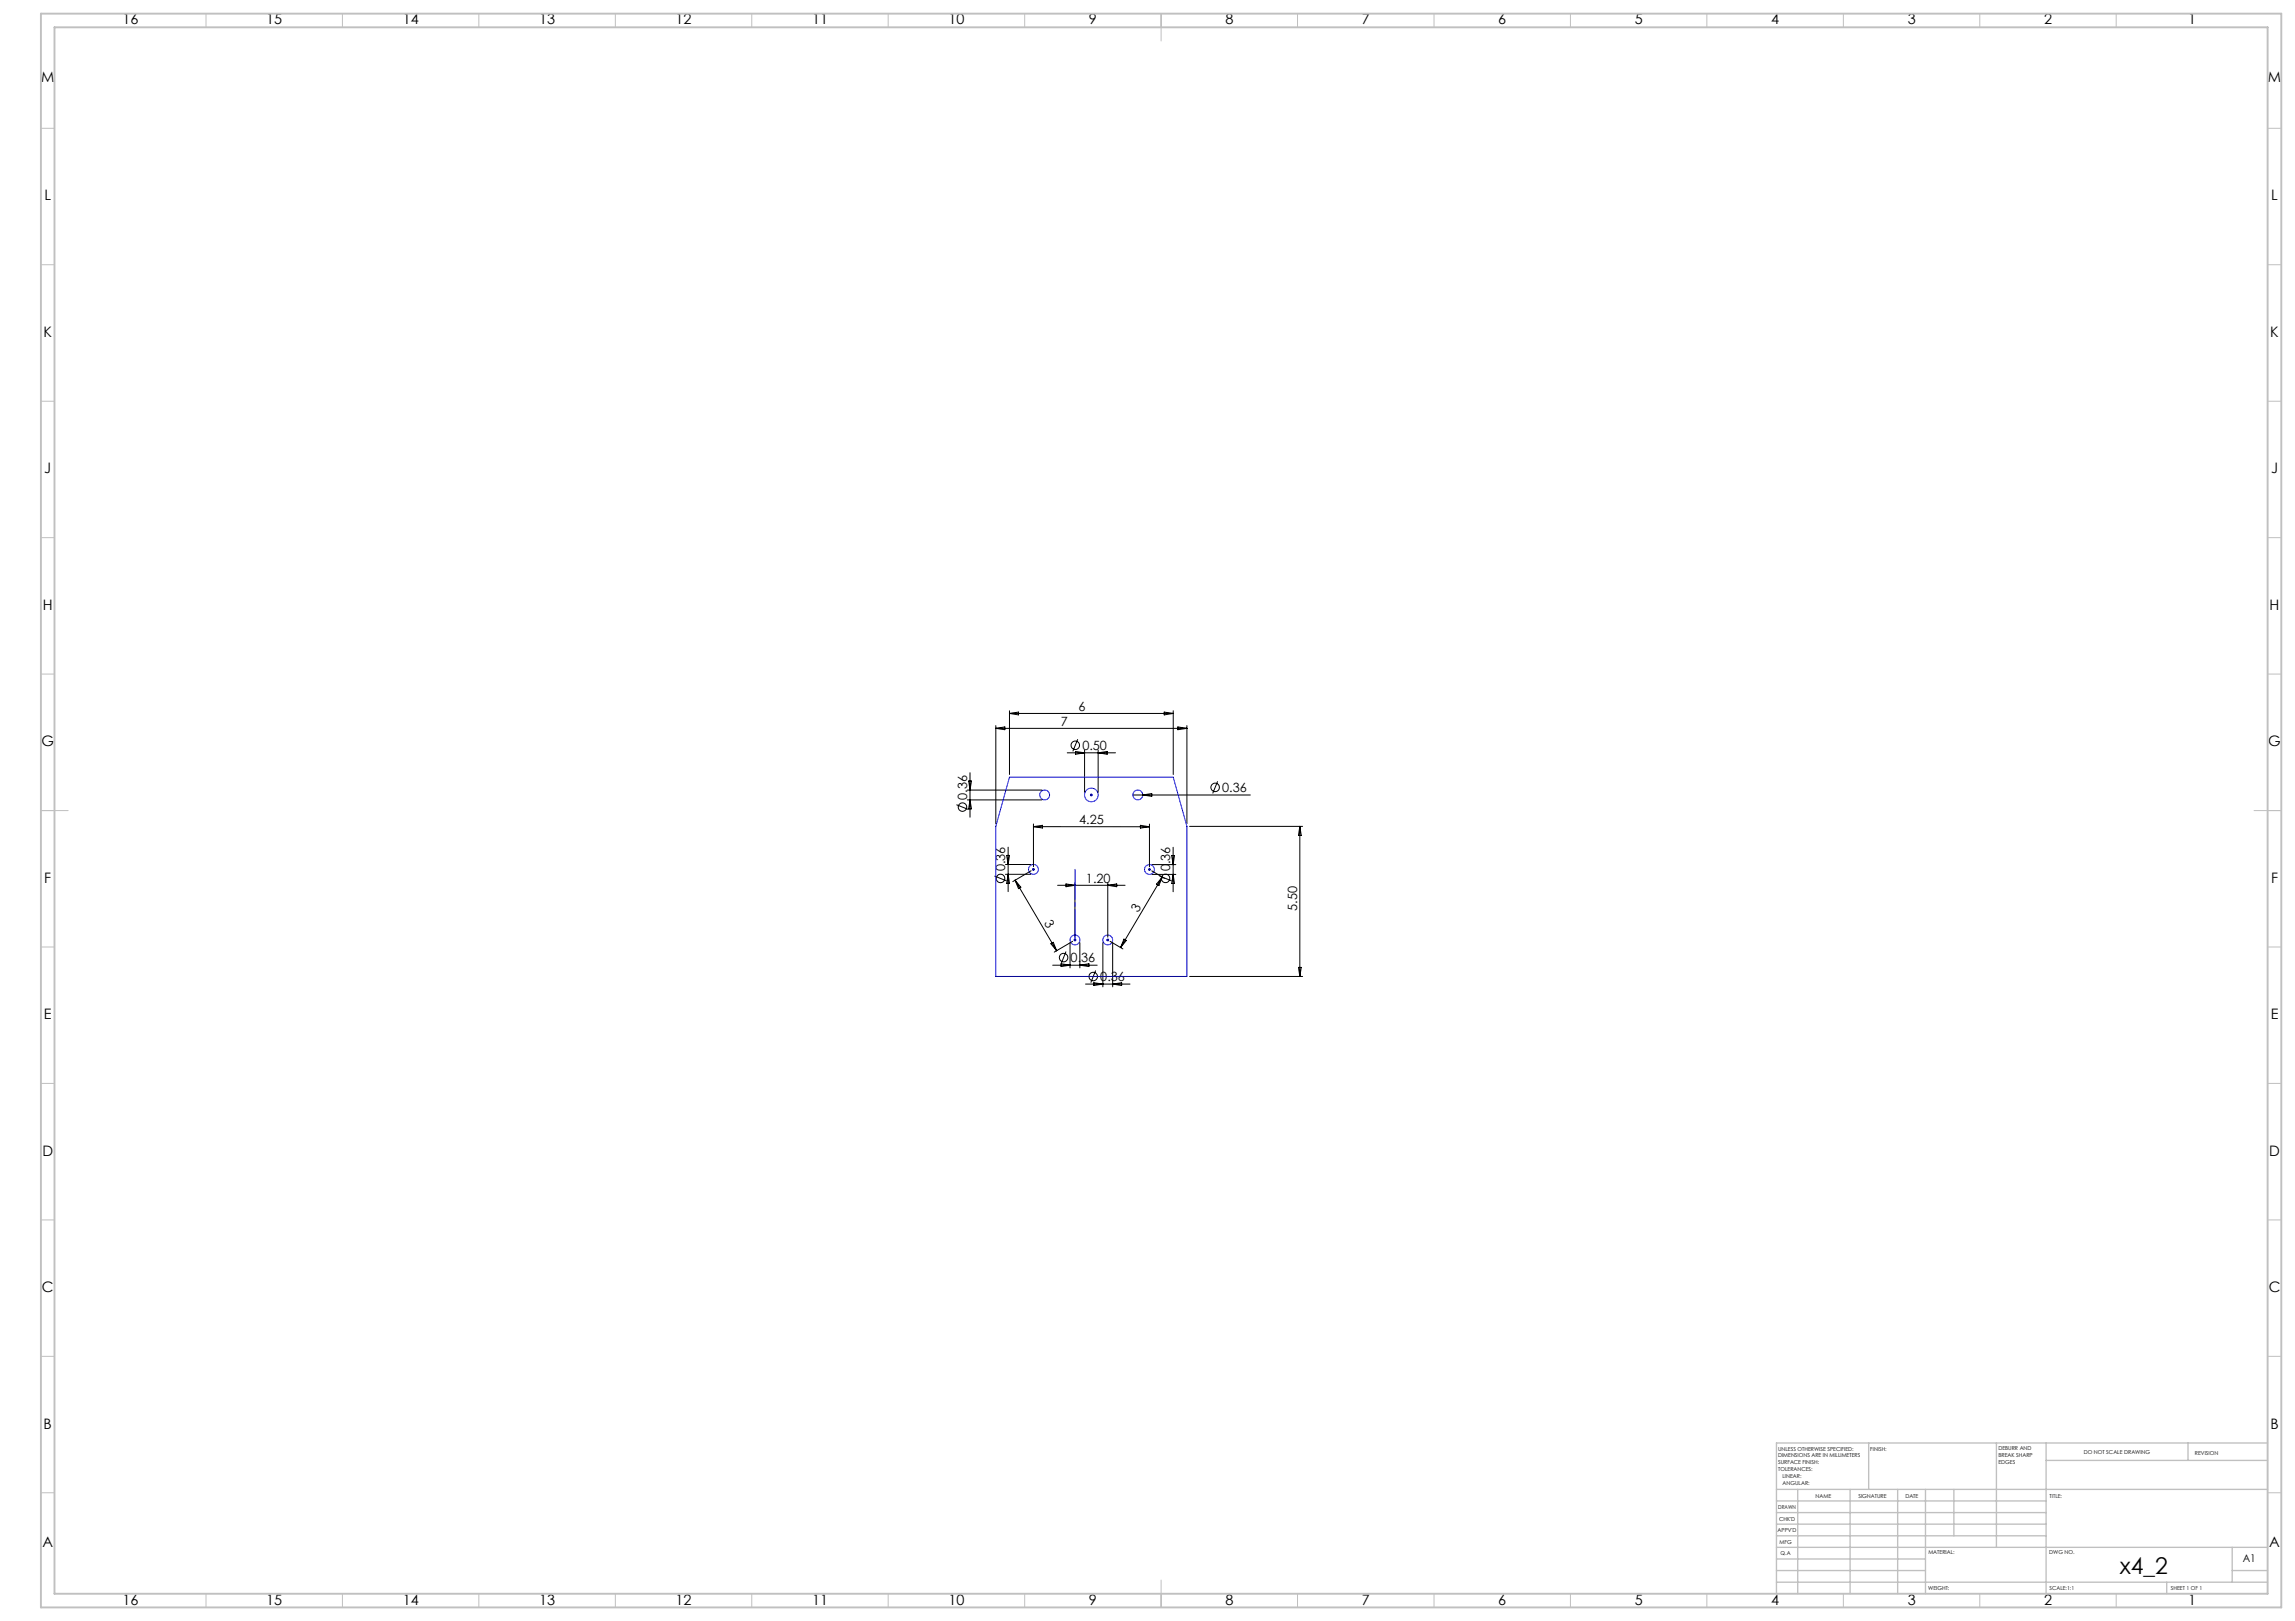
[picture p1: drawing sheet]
<svg xmlns="http://www.w3.org/2000/svg" width="841mm" height="594mm" viewBox="0 0 841 594" stroke-linecap="round" stroke-linejoin="round" font-family="sans-serif">
<defs><g id="words">
<text font-size="8.5" x="776.8" y="576.7">x4_2</text>
<g font-size="5.3">
<text x="44.8" y="9">16</text>
<text x="97.6" y="9">15</text>
<text x="147.6" y="9">14</text>
<text x="197.6" y="9">13</text>
<text x="247.6" y="9">12</text>
<text x="297.6" y="9">11</text>
<text x="347.6" y="9">10</text>
<text x="399.1" y="9">9</text>
<text x="449.1" y="9">8</text>
<text x="499.1" y="9">7</text>
<text x="549.1" y="9">6</text>
<text x="599.1" y="9">5</text>
<text x="649.1" y="9">4</text>
<text x="699.1" y="9">3</text>
<text x="749.1" y="9">2</text>
<text x="801.8" y="9">1</text>
<text x="15.1" y="30">M</text>
<text x="831.1" y="30">M</text>
<text x="16.3" y="73.5">L</text>
<text x="832.3" y="73.5">L</text>
<text x="16" y="123.5">K</text>
<text x="832" y="123.5">K</text>
<text x="16.2" y="173.5">J</text>
<text x="832.2" y="173.5">J</text>
<text x="15.7" y="223.5">H</text>
<text x="831.7" y="223.5">H</text>
<text x="15.2" y="273.5">G</text>
<text x="831.2" y="273.5">G</text>
<text x="16.2" y="323.5">F</text>
<text x="832.2" y="323.5">F</text>
<text x="16.1" y="373.5">E</text>
<text x="832.1" y="373.5">E</text>
<text x="15.5" y="423.5">D</text>
<text x="831.5" y="423.5">D</text>
<text x="15.4" y="473.5">C</text>
<text x="831.4" y="473.5">C</text>
<text x="16" y="523.5">B</text>
<text x="832" y="523.5">B</text>
<text x="15.5" y="567">A</text>
<text x="831.5" y="567">A</text>
<text x="44.8" y="588">16</text>
<text x="97.6" y="588">15</text>
<text x="147.6" y="588">14</text>
<text x="197.6" y="588">13</text>
<text x="247.6" y="588">12</text>
<text x="297.6" y="588">11</text>
<text x="347.6" y="588">10</text>
<text x="399.1" y="588">9</text>
<text x="449.1" y="588">8</text>
<text x="499.1" y="588">7</text>
<text x="549.1" y="588">6</text>
<text x="599.1" y="588">5</text>
<text x="649.1" y="588">4</text>
<text x="699.1" y="588">3</text>
<text x="749.1" y="588">2</text>
<text x="801.8" y="588">1</text>
</g>
<g font-size="4.7">
<text x="395.3" y="260.4">6</text>
<text x="388.8" y="265.9">7</text>
<text x="396.6" y="274.8">0.50</text>
<text x="354.4" y="293.2" transform="rotate(-90 354.4 293.2)">0.36</text>
<text x="447.9" y="290.2">0.36</text>
<text x="395.5" y="301.9">4.25</text>
<text x="368.4" y="319.3" transform="rotate(-90 368.4 319.3)">0.36</text>
<text x="398" y="323.4">1.20</text>
<text x="428.8" y="319.3" transform="rotate(-90 428.8 319.3)">0.36</text>
<text x="417" y="334.4" transform="rotate(-59 417 334.4)">3</text>
<text x="475.3" y="333.8" transform="rotate(-90 475.3 333.8)">5.50</text>
<text x="382.5" y="338.3" transform="rotate(60 382.5 338.3)">3</text>
<text x="392.3" y="352.6">0.36</text>
<text x="403.2" y="359.5">0.36</text>
</g>
<text font-size="3.9" x="821.9" y="572.5">A1</text>
<g font-size="2">
<text x="651.6" y="531.6">UNLESS OTHERWISE SPECIFIED:</text>
<text x="685.4" y="531.6">FINISH:</text>
<text x="732.3" y="531.5">DEBURR AND</text>
<text x="732.3" y="534">BREAK SHARP</text>
<text x="763.6" y="533">DO NOT SCALE DRAWING</text>
<text x="804.3" y="533.2">REVISION</text>
<text x="651.6" y="534.1">DIMENSIONS ARE IN MILLIMETERS</text>
<text x="651.6" y="536.6">SURFACE FINISH:</text>
<text x="651.6" y="539.1">TOLERANCES:</text>
<text x="732.3" y="536.5">EDGES</text>
<text x="653.2" y="541.6">LINEAR:</text>
<text x="653.2" y="544.1">ANGULAR:</text>
<text x="665.3" y="549">NAME</text>
<text x="681" y="548.9">SIGNATURE</text>
<text x="698.2" y="548.9">DATE</text>
<text x="751.1" y="548.9">TITLE:</text>
<text x="651.6" y="553.1">DRAWN</text>
<text x="651.9" y="557.3">CHK'D</text>
<text x="651.4" y="561.4">APPV'D</text>
<text x="652.1" y="565.8">MFG</text>
<text x="652.5" y="570">Q.A</text>
<text x="706.6" y="569.5">MATERIAL:</text>
<text x="751" y="569.5">DWG NO.</text>
<text x="706.6" y="582.5">WEIGHT:</text>
<text x="751.1" y="582.6">SCALE:1:1</text>
<text x="795.5" y="582.6">SHEET 1 OF 1</text>
</g>
</g></defs>
<g fill="none" stroke="#000" stroke-width=".37">
<path d="M364.9 265.9v35.9M364.9 266.9h70M364.9 266.9l3.3-.5v1zM369.9 260.4v23.4M369.9 261.4h60M369.9 261.4l3.3-.5v1.1zM391.1 275.9h17.7M394.1 275.4l3.3 .5-3.3 .5zM394.9 270.9l-1.8 4.4M397.4 274.9v15.4M402.4 274.9v15.4M402.4 275.9l3.3-.5v1z"/>
<path d="M426.6 260.9l3.3 .5-3.3 .6zM429.9 260.4v23.4M431.6 266.4l3.3 .5-3.3 .5zM434.9 265.9v35.9M350.5 294.9l4.4 1.7M354.5 293.1h27.3M354.5 289.5h27.3M355 286.2h1l-.5 3.3zM355.5 283.2v16.3M355.5 293.1l.5 3.3h-1zM415.1 291.3h43.1M418.7 291.3l3.4-.5v1z"/>
<path d="M446.2 286.3l-1.8 4.5M368.4 316.8h9.3M368.9 313.5h1l-.5 3.3zM369.4 310.4v16.3M377.9 319.1l-6.8 4M378.7 301.9v15.7M378.7 302.9l42.5 .1M378.7 302.9l3.3-.5v1zM417.9 302.4l3.3 .6-3.3 .5zM421.2 302v15.6M422.1 319.1l4.7 2.8M422.2 316.8h8.7"/>
<path d="M429.4 313.5h1l-.5 3.3zM429.9 310.5v16.3M435.9 302.8h41.4M476.3 302.8v55M476.3 302.8l.5 3.3h-1zM364.4 321l4.5 1.8M368.4 320.4h9.3M369.4 320.4l.5 3.3h-1zM372 322.5l15.2 25.9M372 322.5l2.1 2.6-.9 .5zM387.6 324.4h24.7M390.6 323.9l3.3 .5-3.3 .5z"/>
<path d="M393.9 323.4v20M405.9 323.4v20M405.9 324.4l3.3-.5v1zM422.2 320.4h8.7M424.9 321l4.4 1.8M425.9 321.4l-15.3 25.8M425.9 321.4l-1.2 3.1-.9-.5zM429.9 320.4l.5 3.3h-1zM385.1 345.8l.9-.5 1.2 3.1zM385.8 353.7h16.3M388.8 353.2l3.3 .5-3.3 .5zM390.6 348.7l-1.7 4.4"/>
<path d="M392.1 345.4v9.3M393.1 344.9l-6.8 4M395.7 345.4v9.3M395.7 353.7l3.3-.5v1zM401.5 355.6l-1.8 4.5M404.1 345.4v16.2M406.8 344.9l4.7 2.8M407.7 345.4v16.2M411.9 344.1l.8 .5-2.1 2.6zM435.9 357.8h41.4M475.8 354.5h1l-.5 3.3zM397.8 360.6h16.3"/>
<path d="M400.8 360.1l3.3 .5-3.3 .5zM407.7 360.6l3.3-.5v1z"/>
<circle cx="394.1" cy="273.1" r="1.55"/>
<circle cx="352.7" cy="295.8" r="1.55"/>
<circle cx="445.3" cy="288.5" r="1.55"/>
<circle cx="366.6" cy="321.9" r="1.56"/>
<circle cx="427.1" cy="321.9" r="1.55"/>
<circle cx="389.8" cy="350.9" r="1.55"/>
<circle cx="400.6" cy="357.8" r="1.55"/>
</g>
<g fill="none" stroke="#00f" stroke-width=".37">
<path d="M369.9 284.8h60l5 18v55h-70v-55zM399.4 291.3h1M399.6 291l.7 .7M399.9 290.8v1M400.3 291l-.7 .7M378.2 318.6h1M378.4 318.2l.7 .7M378.7 318.1v1M379.1 318.2l-.7 .7M420.7 318.6h1M420.9 318.3l.7 .7M421.2 318.1v1"/>
<path d="M421.6 318.3l-.7 .7M393.4 344.4h1M393.6 344.1l.7 .7M393.9 344v.9M394.3 344.1l-.7 .7M405.4 344.4h1M405.6 344.1l.7 .7M405.9 344v.9M406.3 344.1l-.7 .7"/>
<circle cx="382.8" cy="291.3" r="1.8"/>
<circle cx="399.9" cy="291.3" r="2.49"/>
<circle cx="416.9" cy="291.3" r="1.81"/>
<circle cx="378.7" cy="318.6" r="1.8"/>
<circle cx="421.2" cy="318.6" r="1.8"/>
<circle cx="393.9" cy="344.4" r="1.8"/>
<circle cx="405.9" cy="344.4" r="1.8"/>
</g>
<g fill="none" stroke="#c0c0c0" stroke-width=".37">
<path d="M75.5 5v5M125.5 5v5M175.5 5v5M225.5 5v5M275.5 5v5M325.5 5v5M375.5 5v5M425.5 5v10M475.5 5v5M525.5 5v5M575.5 5v5M625.5 5v5"/>
<path d="M675.5 5v5M725.5 5v5M775.5 5v5M15 47h5M831 47h5M15 97h5M831 97h5M15 147h5M831 147h5M15 197h5M831 197h5M15 247h5"/>
<path d="M831 247h5M15 297h10M826 297h10M15 347h5M831 347h5M15 397h5M831 397h5M15 447h5M831 447h5M15 497h5M831 497h5M15 547h5"/>
<path d="M831 547h5M425.5 579v10M75.5 584v5M125.5 584v5M175.5 584v5M225.5 584v5M275.5 584v5M325.5 584v5M375.5 584v5M475.5 584v5M525.5 584v5M575.5 584v5"/>
<path d="M625.5 584v5M675.5 584v5M725.5 584v5M775.5 584v5"/>
</g>
<g fill="none" stroke="#c0c0c0" stroke-width=".5">
<path d="M684.8 528.8v17M731.6 528.8v38.2M749.8 528.8v55.2M749.8 535.2h81.2M801.8 528.8v6.4M831 528.8h-180v55.2M651 545.8h180M651 558.5h98.8M651 554.3h98.8M651 550h98.8M658.8 545.8v38.2M678 545.8v38.2"/>
<path d="M695.4 545.8v38.2M705.6 545.8v38.2M716 545.8v17M651 579.8h180M651 562.8h98.8M651 575.5h54.6M651 571.3h54.6M651 567h180M794 579.8v4.2M818 575.5h13M818 567v12.8"/>
</g>
<path d="M15 5h821v584h-821zM20 10h811v574h-811z" fill="none" stroke="#c0c0c0" stroke-width=".7"/>
<path d="M393.9 344.4v-25.8" fill="none" stroke="#00f" stroke-width=".37" stroke-dasharray="15.2 1.3 1.3 1.3" stroke-dashoffset="4.2"/>
<use href="#words"/>
</svg>
